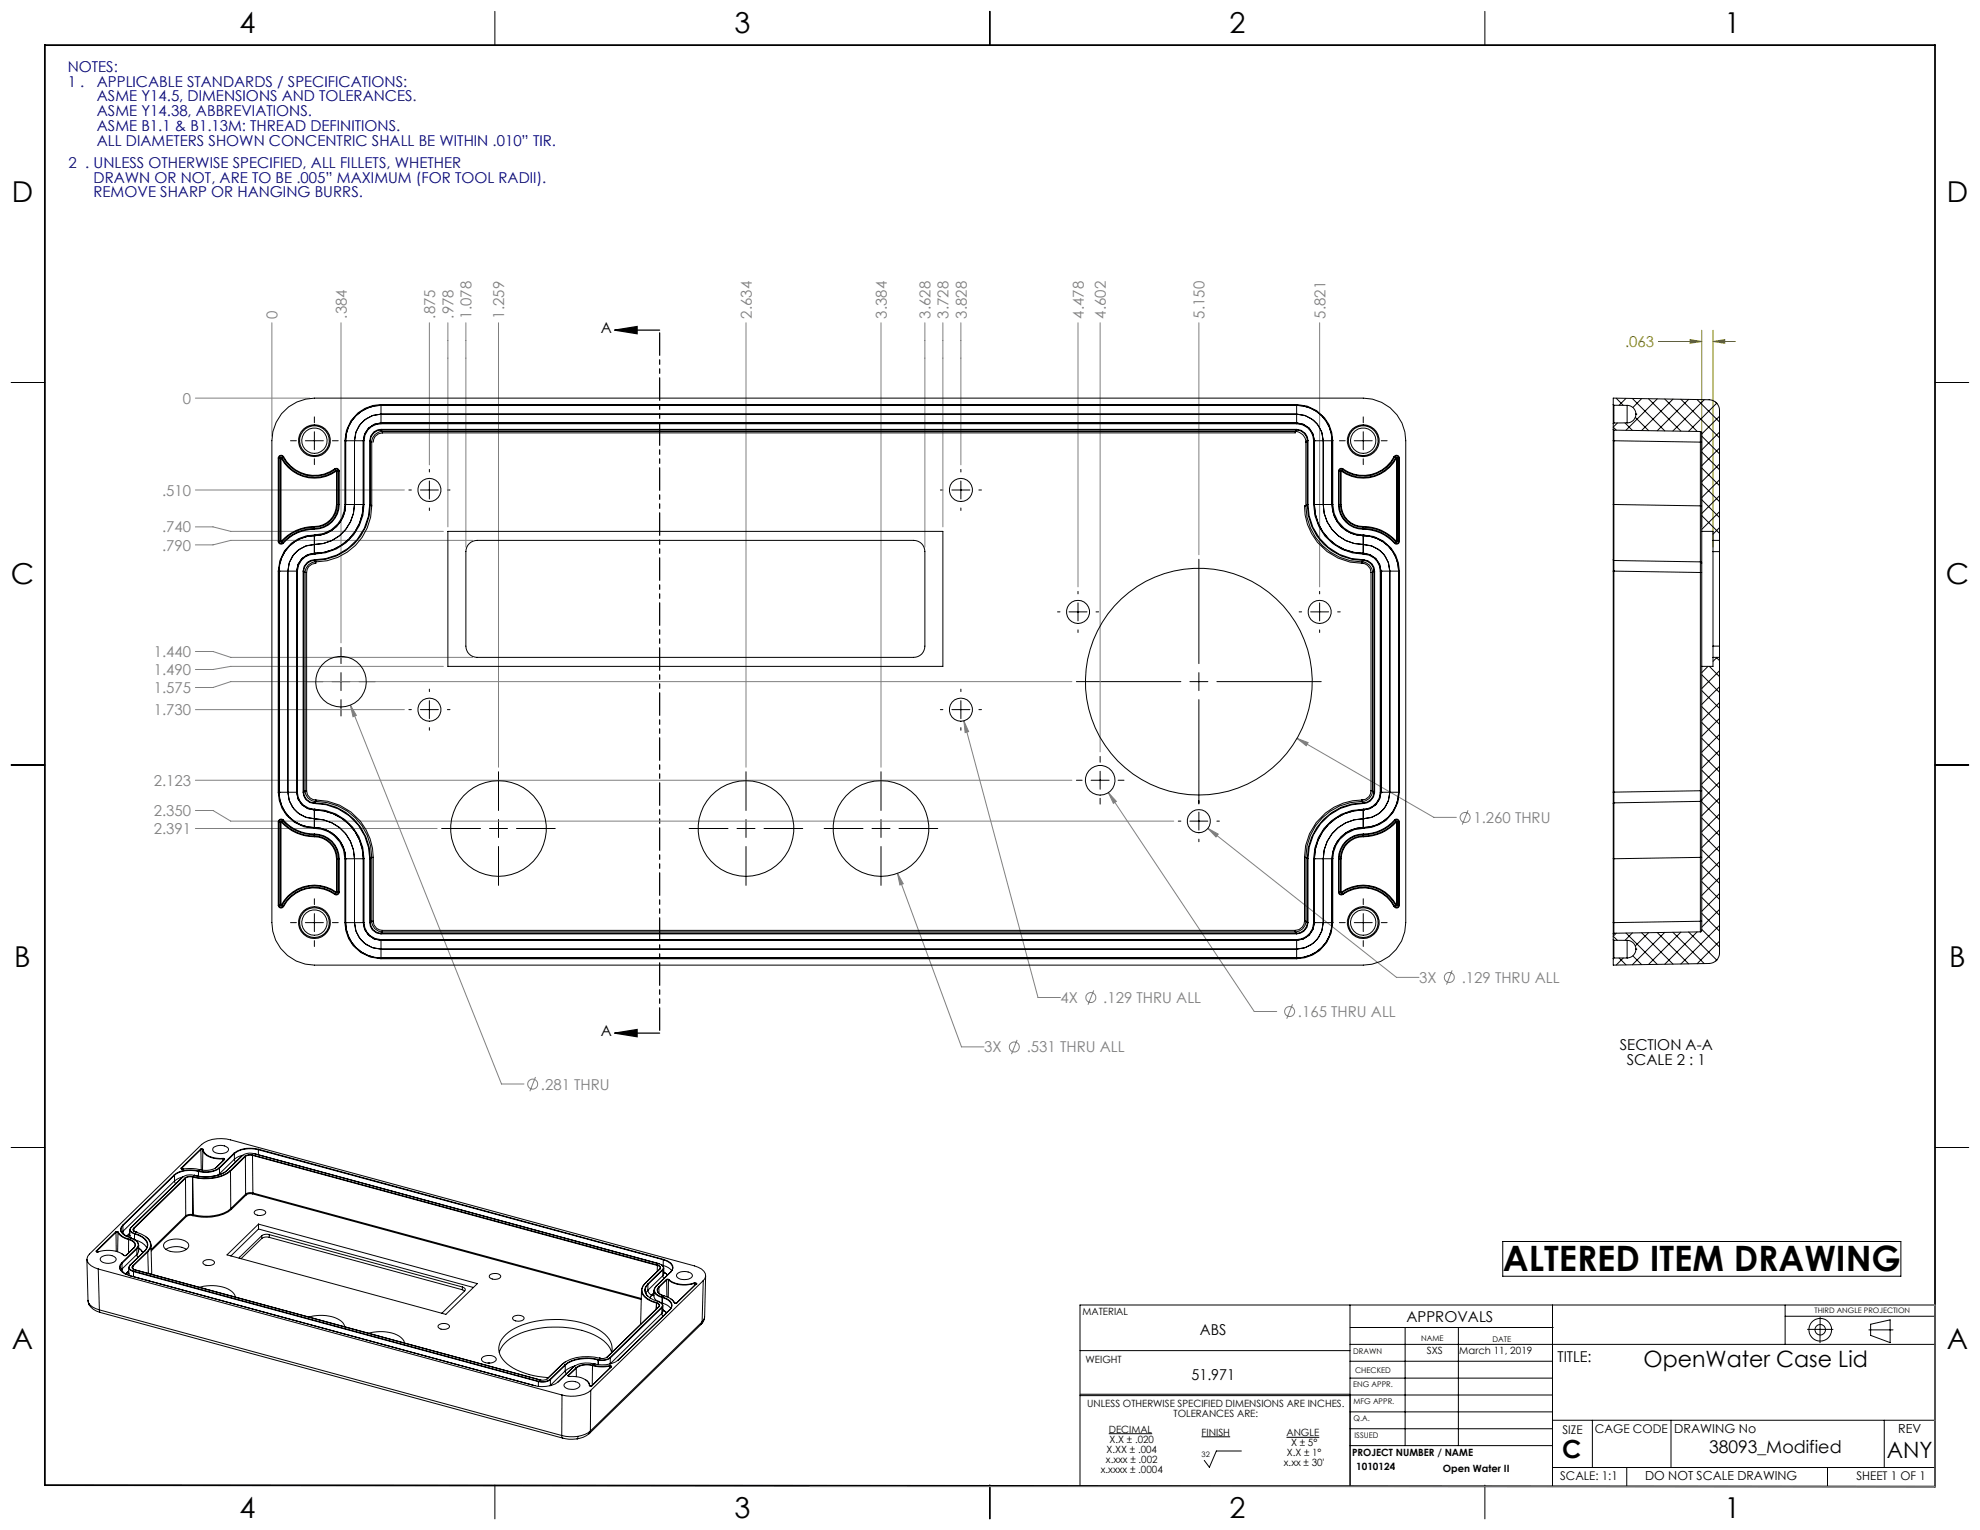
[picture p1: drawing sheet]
<svg xmlns="http://www.w3.org/2000/svg" width="559mm" height="432mm" viewBox="0 0 559 432" stroke-linecap="round" stroke-linejoin="round" font-family="sans-serif">
<defs><g id="words">
<text font-size="9.9" x="424.1" y="358.8">ALTERED ITEM DRAWING</text>
<g font-size="8.1">
<text x="67.6" y="9.3">4</text>
<text x="207.3" y="9.3">3</text>
<text x="347" y="9.3">2</text>
<text x="486.7" y="9.3">1</text>
<text x="3.3" y="57">D</text>
<text x="549.4" y="57">D</text>
<text x="3" y="164.9">C</text>
<text x="549.1" y="164.9">C</text>
<text x="4" y="272.9">B</text>
<text x="550.1" y="272.9">B</text>
<text x="3.3" y="380.8">A</text>
<text x="549.4" y="380.8">A</text>
<text x="67.6" y="428.4">4</text>
<text x="207.3" y="428.4">3</text>
<text x="347" y="428.4">2</text>
<text x="486.7" y="428.4">1</text>
</g>
<text font-size="7.1" x="440.8" y="411.5">C</text>
<g font-size="6.3">
<text x="463.9" y="385.7">OpenWater Case Lid</text>
<text x="532.5" y="411.6">ANY</text>
</g>
<text font-size="4.9" x="482.3" y="410.1">38093_Modified</text>
<g font-size="4.2" fill="#000080">
<text x="19.1" y="20.2">NOTES:</text>
<text x="19.1" y="24.4">1 .</text>
<text x="27.3" y="24.4">APPLICABLE STANDARDS / SPECIFICATIONS:</text>
<text x="27.3" y="28.6">ASME Y14.5, DIMENSIONS AND TOLERANCES.</text>
<text x="27.3" y="32.8">ASME Y14.38, ABBREVIATIONS.</text>
<text x="27.3" y="41.1">ALL DIAMETERS SHOWN CONCENTRIC SHALL BE WITHIN .010” TIR.</text>
<text x="27.3" y="36.9">ASME B1.1 &amp; B1.13M: THREAD DEFINITIONS.</text>
<text x="19.4" y="47.4">2 . UNLESS OTHERWISE SPECIFIED, ALL FILLETS, WHETHER</text>
<text x="26.4" y="51.5">DRAWN OR NOT, ARE TO BE .005” MAXIMUM (FOR TOOL RADII).</text>
<text x="26.4" y="55.7">REMOVE SHARP OR HANGING BURRS.</text>
</g>
<g font-size="4.2" fill="#808080">
<text x="78.4" y="89.9" transform="rotate(-90 78.4 89.9)">0</text>
<text x="97.9" y="89.9" transform="rotate(-90 97.9 89.9)">.384</text>
<text x="122.8" y="89.9" transform="rotate(-90 122.8 89.9)">.875</text>
<text x="128" y="89.9" transform="rotate(-90 128 89.9)">.978</text>
<text x="133.1" y="89.9" transform="rotate(-90 133.1 89.9)">1.078</text>
<text x="142.3" y="89.9" transform="rotate(-90 142.3 89.9)">1.259</text>
<text x="212.2" y="89.9" transform="rotate(-90 212.2 89.9)">2.634</text>
<text x="250.3" y="89.9" transform="rotate(-90 250.3 89.9)">3.384</text>
<text x="262.6" y="89.9" transform="rotate(-90 262.6 89.9)">3.628</text>
<text x="267.7" y="89.9" transform="rotate(-90 267.7 89.9)">3.728</text>
<text x="272.8" y="89.9" transform="rotate(-90 272.8 89.9)">3.828</text>
<text x="305.9" y="89.9" transform="rotate(-90 305.9 89.9)">4.478</text>
<text x="312.1" y="89.9" transform="rotate(-90 312.1 89.9)">4.602</text>
<text x="340" y="89.9" transform="rotate(-90 340 89.9)">5.150</text>
<text x="374.1" y="89.9" transform="rotate(-90 374.1 89.9)">5.821</text>
<text x="51.6" y="114">0</text>
<text x="45.8" y="139.9">.510</text>
<text x="45.8" y="150.3">.740</text>
<text x="45.8" y="155.4">.790</text>
<text x="43.4" y="185.4">1.440</text>
<text x="43.4" y="190.5">1.490</text>
<text x="43.4" y="195.6">1.575</text>
<text x="43.4" y="201.9">1.730</text>
<text x="43.4" y="221.8">2.123</text>
<text x="43.4" y="230.3">2.350</text>
<text x="415.8" y="232.2">1.260 THRU</text>
<text x="43.4" y="235.4">2.391</text>
<text x="400.5" y="277.4">3X</text>
<text x="412.5" y="277.4">.129 THRU ALL</text>
<text x="299.3" y="283.1">4X</text>
<text x="311.4" y="283.1">.129 THRU ALL</text>
<text x="366.3" y="287">.165 THRU ALL</text>
<text x="277.7" y="297">3X</text>
<text x="289.8" y="297">.531 THRU ALL</text>
<text x="152.7" y="307.5">.281 THRU</text>
</g>
<g font-size="4.2">
<text x="169.5" y="93.9">A</text>
<text x="169.5" y="292.3">A</text>
<text x="457.2" y="296.4">SECTION A-A</text>
<text x="459.1" y="300.5">SCALE 2 : 1</text>
<text x="338.7" y="376.9">ABS</text>
<text x="396.9" y="373.1">APPROVALS</text>
<text x="336.3" y="389.5">51.971</text>
<text x="439.6" y="384.4">TITLE:</text>
</g>
<text font-size="4.2" fill="#808000" x="458.7" y="98">.063</text>
<g font-size="3.5">
<text x="472.5" y="404.5">DRAWING No</text>
<text x="535.7" y="404.5">REV</text>
<text x="464.3" y="417.6">DO NOT SCALE DRAWING</text>
</g>
<g font-size="3.4">
<text x="440.9" y="404.7">SIZE</text>
<text x="450.1" y="404.5">CAGE CODE</text>
<text x="440.3" y="417.7">SCALE: 1:1</text>
<text x="523.9" y="417.6">SHEET 1 OF 1</text>
</g>
<g font-size="2.8">
<text x="305.5" y="371.2">MATERIAL</text>
<text x="402.7" y="382.2">SXS</text>
<text x="411.9" y="382.2">March 11, 2019</text>
<text x="306.4" y="384.5">WEIGHT</text>
<text x="306.8" y="397">UNLESS OTHERWISE SPECIFIED DIMENSIONS ARE INCHES.</text>
<text x="331.2" y="399.9">TOLERANCES ARE:</text>
<text x="312.9" y="404.3">DECIMAL</text>
<text x="313.2" y="407.1">X.X ± .020</text>
<text x="339.1" y="405.2">FINISH</text>
<text x="363.1" y="405.3">ANGLE</text>
<text x="312.1" y="412.8">x.xxx ± .002</text>
<text x="312.3" y="410">X.XX ± .004</text>
<text x="362.3" y="413.8">x.xx ± 30'</text>
<text x="363.2" y="411">X.X ± 1°</text>
<text x="364.4" y="408.2">X ± 5°</text>
<text x="381.6" y="410.8">PROJECT NUMBER / NAME</text>
<text x="310.7" y="415.6">x.xxxx ± .0004</text>
<text x="382.7" y="414.9">1010124</text>
<text x="407.2" y="415.4">Open Water II</text>
</g>
<g font-size="2.2">
<text x="381.9" y="382">DRAWN</text>
<text x="401.1" y="378.3">NAME</text>
<text x="421.3" y="378.7">DATE</text>
<text x="382.4" y="387.6">CHECKED</text>
<text x="381.9" y="391.5">ENG APPR.</text>
<text x="382" y="401">Q.A.</text>
<text x="382" y="396.3">MFG APPR.</text>
<text x="382.3" y="405.9">ISSUED</text>
</g>
<g font-size="2.1">
<text x="512.1" y="370.4">THIRD ANGLE PROJECTION</text>
<text x="339.1" y="411.1">32</text>
</g>
</g></defs>
<g fill="none" stroke="#000" stroke-width=".28">
<path d="M139.7 3.2v9.5M279.4 3.2v9.5M419.1 3.2v9.5M3.1 107.9h9.6M88.7 117.7v1.6M384.7 117.7v1.6M546.1 107.9h9.5M82 124.4h1.6M86.2 124.4h5.1M88.7 121.8v5.1M88.7 129.5v1.6M93.8 124.4h1.7"/>
<path d="M115.4 138.3h.7M118.6 138.3h5.1M121.2 132.5v.7M121.2 135.7v5.1M126.3 138.3h.7M265.4 138.3h.7M268.6 138.3h5.1M271.2 132.5v.7M271.2 135.7v5.1M276.3 138.3h.7M378 124.4h1.7M382.2 124.4h5.1"/>
<path d="M384.7 121.8v5.1M384.7 129.5v1.6M389.8 124.4h1.7M121.2 143.4v.7M271.2 143.4v.7M338.3 157.8v29.5M298.4 172.7h.8M301.7 172.7h5.1M304.2 166.9v.7M304.2 170.1v5.1M304.2 177.8v.7M309.3 172.7h.8"/>
<path d="M366.6 172.7h.7M369.9 172.7h5.1M372.4 166.9v.7M372.4 170.1v5.1M372.4 177.8v.7M377.5 172.7h.7M86.5 192.4h4.7M93.7 192.4h5.1M96.2 182.7v4.6M96.2 189.8v5.1M96.2 197.4v4.7M101.3 192.4h4.6"/>
<path d="M121.2 194.5v.7M121.2 197.7v5.1M271.2 194.5v.7M271.2 197.7v5.1M303.8 192.4h29.5M335.8 192.4h5.1M338.3 189.8v5.1M338.3 197.4v29.5M343.4 192.4h29.5M3.1 215.9h9.6M115.4 200.3h.7M118.6 200.3h5.1"/>
<path d="M121.2 205.4v.7M126.3 200.3h.7M140.7 217.8v10.9M210.5 217.8v10.9M248.6 217.8v10.9M265.4 200.3h.7M268.6 200.3h5.1M271.2 205.4v.7M276.3 200.3h.7M310.5 213.5v1.6M310.5 217.7v5M546.1 215.9h9.5"/>
<path d="M124.6 233.8h11M138.1 233.8h5.1M140.7 231.3v5.1M140.7 238.9v11M145.8 233.8h10.9M194.5 233.8h11M208 233.8h5.1M210.5 231.3v5.1M210.5 238.9v11M215.6 233.8h11M232.6 233.8h11M246.1 233.8h5.1"/>
<path d="M248.6 231.3v5.1M248.6 238.9v11M253.7 233.8h11M303.8 220.2h1.6M307.9 220.2h5.1M310.5 225.3v1.6M315.6 220.2h1.6M332.5 231.7h.8M335.8 231.7h5.1M338.3 229.2v5.1M338.3 236.8v.8M343.4 231.7h.7"/>
<path d="M88.7 253.6v1.7M88.7 257.8v5.1M384.7 253.6v1.7M384.7 257.8v5.1M82 260.4h1.6M86.2 260.4h5.1M88.7 265.5v1.6M93.8 260.4h1.7M378 260.4h1.7M382.2 260.4h5.1M384.7 265.5v1.6M389.8 260.4h1.7"/>
<path d="M3.1 323.8h9.6M546.1 323.8h9.5M424.1 350.4h112.4v9.8h-112.4zM381 368.3v51.3M381 379.4h165.1M381.1 374.6h57.3M396.6 374.6v33.4M411.6 374.6v33.4M438.1 368.3v51.3M503.8 368.3v11.1M503.8 371.5h42.1M510.1 375.2h7.2"/>
<path d="M513.7 371.8l-.1 7.2M527.4 375.3h6.8M527.9 373.7l5.5-1.2v6.4l-5.5-2zM546.1 368.3h-241.3v51.3M304.8 393.9h76.2M304.8 381.2h76.2M304.8 393.5h76.2v25.5M381 388.9h57.1M381 384.2h57.1M381 393.7h57.1M381 398.5h57.1M139.7 419.1v9.6"/>
<path d="M279.4 419.1v9.6M312.9 404.6h12.3M339.1 405.5h8.1M350.3 409.5h-7l-2 4.6-1.4-1.9M363.1 405.6h9.2M381 403.2h57.1M381 408h57.1M419.1 419.1v9.6M438.1 414.2h108M438.1 400.8h108M449.4 400.8v13.4M459.1 414.2v5.4"/>
<path d="M471.6 400.8v13.4M515.8 414.2v5.4M531.8 400.8v13.4"/>
<circle cx="513.7" cy="375.3" r="3.2"/>
<circle cx="513.7" cy="375.3" r="1.47"/>
</g>
<g fill="none" stroke="#808080" stroke-width=".28">
<path d="M76.7 91.1v32M96.2 91.1v90.3M121.2 91.1v40.1M126.4 91.1v57.6M131.5 91.1v63.3M140.7 91.1v125.4M210.5 91.1v125.4M248.6 91.1v125.4M261 91.1v63.3M266.1 91.1v57.6M271.2 91.1v40.1M304.2 91.1v74.5"/>
<path d="M310.5 91.1v121.1M338.3 91.1v65.5M372.4 91.1v74.5M55.1 112.4h32.4M55.1 138.3h59M55.1 148.7h5l5 1.3h60M133.4 152.5h-68.3l-5 1.3h-5M55.1 183.9h5l5 1.6h68.3M98.9 199l1.7 2.9-1 .4zM98.9 199l42.6 106.9h6.4M125.1 188.1h-60l-5 .8h-5M302.5 192.4h-237.4l-5 1.6h-5"/>
<path d="M55.1 200.3h59M272 203.4l1.4 3.1-1 .3zM272 203.4l20.9 78.1h6.4M366 208.4l3.2 1.2-.5 .9zM366 208.4l38.7 22.3h6.3M55.1 233.8h68.3M55.1 228.7h5l5 3h266.2M55.1 220.2h247.4M312.8 223.7l2.3 2.5-.9 .5zM312.8 223.7l41.2 61.8h6.3M340.9 233.8l2.9 1.6-.6 .8zM340.9 233.8l53.2 42h6.4"/>
<path d="M414.3 228.7l-1.6 4M253.3 246.5l1.6 2.9-.9 .4zM253.3 246.5l18.1 49h6.3M308.7 279.5l-1.6 4.1M409.8 273.9l-1.6 4M287.1 293.5l-1.6 4M364.8 283.5l-1.7 4M151.1 304l-1.6 4M542.8 368.3h3.3v51.3h-317.5"/>
<circle cx="413.5" cy="230.7" r="1.42"/>
<circle cx="409" cy="275.9" r="1.41"/>
<circle cx="286.3" cy="295.5" r="1.42"/>
<circle cx="307.9" cy="281.5" r="1.41"/>
<circle cx="364" cy="285.5" r="1.41"/>
<circle cx="150.3" cy="306" r="1.4"/>
</g>
<path d="M173.5 93.2l6.3-1.1v2.1zM173.5 93.2h12.7M173.5 291.6l6.3-1.1v2.1zM173.5 291.6h12.7" fill="none" stroke="#000" stroke-width=".35"/>
<path d="M468 96.4h12.3M477 95.8l3.3 .6-3.3 .5zM480.3 93.2v55.5M483.4 96.4l3.4-.6v1.1zM483.4 93.2v61.2M483.4 96.4h6.4" fill="none" stroke="#808000" stroke-width=".28"/>
<path d="M186.2 93.2v198.4" fill="none" stroke="#000" stroke-width=".35" stroke-dasharray="6.3 1.3 1.3 1.3 1.3 1.3" stroke-dashoffset="-.8"/>
<path d="M12.7 12.7h533.4v406.9l-533.4-.5z" fill="none" stroke="#000" stroke-width=".5"/>
<path d="M173.5 93.2l6.3-1.1v2.1zM173.5 291.6l6.3-1.1v2.1z" fill="#000"/>
<path d="M477 95.8l3.3 .6-3.3 .5zM483.4 96.4l3.4-.6v1.1z" fill="#808000"/>
<path d="M366 208.4l2.7 2.1 .5-.9zM340.9 233.8l2.3 2.4 .6-.8zM253.3 246.5l.7 3.3 .9-.4zM272 203.4l.4 3.4 1-.3zM98.9 199l.7 3.3 1-.4zM312.8 223.7l1.4 3 .9-.5z" fill="#808080"/>
<g fill="none" stroke="#000" stroke-width=".28">
<path d="M79.4 116.8a12.2 12.2 0 0 1 9.3-4.4h296a12 12 0 0 1 12 12v136a12 12 0 0 1-12 12h-296a12 12 0 0 1-12-12v-136l.3-2.6 .9-2.6zM107.5 119.6a4.8 4.8 0 0 0-4.8 4.8M107.5 119.4a4.9 4.9 0 0 0-4.9 5M107.5 119.4v.2M107.5 114.4a10 10 0 0 0-10 10M107.5 114.2a10.3 10.3 0 0 0-10.2 10.2M107.5 114.2v.2M107.5 119.3a5.1 5.1 0 0 0-5 5.1M107.5 116.9v2.4M107.5 114.4v2.5M107.5 116.9a7.5 7.5 0 0 0-7.5 7.5M107.5 119.6h258.4"/>
<path d="M107.5 119.4h258.4M107.5 114.4h258.4M107.5 114.2h258.4M107.5 114.4h.1M107.5 119.3v.1M107.5 119.3h258.4M107.5 116.9h258.4M365.9 119.6a4.8 4.8 0 0 1 4.8 4.8M365.9 119.4v.2M365.9 119.4a5 5 0 0 1 5 5M365.9 114.4a10 10 0 0 1 10 10M365.9 114.2v.2"/>
<path d="M365.9 114.2a10.2 10.2 0 0 1 10.2 10.2M365.9 119.3a5 5 0 0 1 5 5.1M365.9 116.9v2.4M365.9 114.4v2.5M365.9 116.9a7.6 7.6 0 0 1 7.6 7.5M365.9 116.9a7.5 7.5 0 0 1 7.6 7.5M365.9 114.4h.1M365.9 119.3v.1M455.3 114.2l.2 .2M455.3 114.2v-1.8l27.1 .4a3 3 0 0 1 2.9 3v36.7M455.3 114.2v5.3M455.5 119.4l-.2 .1v1.7"/>
<path d="M455.5 114.4v5M455.5 114.4h3.7M456.1 112.4l2 2M456.5 119.4l-1.2 1.1 .8 .9M458.6 119.3l2.1 2.2M458.9 112.4l-1.9 2M459.2 114.4a2.41 2.41 0 0 1 2.5 2.5M459.2 114.4v4.9M459.2 119.3l-3.7 .1M460.7 112.5l9.1 9.1M461.5 117.8l3.8 3.7M461.7 116.9h.1"/>
<path d="M461.7 116.9a2.41 2.41 0 0 1-2.5 2.4M463.3 112.5l-2.5 2.5M465.2 112.5l9.2 9.2M467.7 112.6l-8.8 8.8M469.8 112.6l9.2 9.1M472.2 112.6l-8.9 8.9M474.4 112.7l10.9 10.9M476.6 112.7l-8.9 8.9M479 112.8l6.3 6.3M481 112.8l-8.9 8.8M484.2 113.5l.4 .5M484.5 113.8l-7.9 7.9"/>
<path d="M485.3 117.5l-5 5M78.5 129.3h.2M78.5 129.3v23.5M78.7 129.3v23.5M78.7 129.3h.4M79.1 129.3h.2M79.1 129.3v23.5M79.3 129.3h.1M79.3 129.3v23.5M79.4 129.3a10.6 10.6 0 0 0 15.5 3.7M79.6 129.2l-.3-.2-.2 .3M79.6 129.2a10.3 10.3 0 0 0 15.2 3.6"/>
<path d="M79.6 129.2l-.2 .1M79.9 129a10 10 0 0 0 14.7 3.5M79.9 129a.59 .59 0 0 0-.7-.3 .59 .59 0 0 0-.5 .6M79.9 129l-.3 .2M80 128.9l-.1 .1M80 128.9a9.8 9.8 0 0 0 14.5 3.4M80 128.9a.81 .81 0 0 0-.8-.4 .81 .81 0 0 0-.7 .8M94.5 132.3l.1 .2M94.5 132.3a.8 .8 0 0 1 1.2 .7M94.6 132.5a.58 .58 0 0 1 .6-.1 .58 .58 0 0 1 .3 .6M94.6 132.5l.2 .3M94.8 132.8l.4 .2"/>
<path d="M94.8 132.8l.1 .2M94.9 133h.1M95 133h.2M95 133v9.4M95.2 133v9.4M95.2 133h.3M95.5 133h.2M95.5 133v9.4M95.7 133v9.4M97.3 124.4h.2M97.3 124.4v18M97.5 124.4h.1"/>
<path d="M97.5 124.4h2.5M97.5 124.4v18M100 124.4h2.5M100 124.4v18M102.5 124.4v18M102.5 124.4h.1M102.6 124.4h.1M102.7 124.4v18M104.4 124.4h.1M104.4 124.4v18M104.5 124.4v18M104.5 124.4l.4 .4"/>
<path d="M104.9 124.8v18M107.5 121.4a3 3 0 0 0-3 3M107.5 121.2a3.2 3.2 0 0 0-3.1 3.2M107.5 121.2v.2M107.5 121.4h258.4M107.5 121.2h258.4M107.5 121.4l.4 .4M107.9 121.8a3 3 0 0 0-3 3M107.9 121.8v.4M107.9 122.2a2.56 2.56 0 0 0-2.6 2.6M107.9 121.8h257.6M365.5 121.8a3 3 0 0 1 3 3"/>
<path d="M365.5 121.8v.4h-257.6M365.9 121.2a3.2 3.2 0 0 1 3.2 3.2M365.9 121.4a3 3 0 0 1 3 3M365.9 121.2v.2M365.9 121.4l-.4 .4M368.5 124.8v18M368.9 124.4h.2M368.9 124.4v18M368.9 124.4l-.4 .4M369.1 124.4v18M370.7 124.4h.2M370.7 124.4v18"/>
<path d="M370.9 124.4h.1M370.9 124.4h2.6M370.9 124.4v18M373.5 124.4h2.4M373.5 124.4v18M375.9 124.4h.2M375.9 124.4h.1M375.9 124.4v18M376.1 124.4v18M377.8 133h.1M377.8 133v9.4M377.9 133v9.4"/>
<path d="M377.9 133h.4M378.3 133h.2M378.3 133v9.4M378.5 133h.1M378.5 133v9.4M378.7 132.8l-.4 .2M378.7 132.8l-.1 .2M378.9 132.5a.58 .58 0 0 0-.6-.1 .58 .58 0 0 0-.4 .6M378.9 132.5l-.2 .3M379 132.3l-.1 .2M379 132.3a.77 .77 0 0 0-.8 0 .77 .77 0 0 0-.4 .7M393.4 128.9a9.8 9.8 0 0 1-14.4 3.4"/>
<path d="M393.4 128.9l.2 .1M393.4 128.9a.81 .81 0 0 1 .9-.4 .81 .81 0 0 1 .6 .8M393.6 129a10 10 0 0 1-14.7 3.5M393.6 129a.59 .59 0 0 1 .7-.3 .59 .59 0 0 1 .4 .6M393.6 129l.3 .2M393.9 129.2a10.4 10.4 0 0 1-15.2 3.6M393.9 129.2l.3-.2 .2 .3M393.9 129.2l.2 .1M394.1 129.3a10.6 10.6 0 0 1-15.5 3.7M394.1 129.3h.1M394.2 129.3h.2M394.2 129.3v23.5"/>
<path d="M394.4 129.3h.3M394.4 129.3v23.5M394.7 129.3h.2M394.7 129.3v23.5M394.9 129.3v23.5M455.3 121.2l.2 .2M455.3 124.4h.2M455.3 121.2v3.2M455.3 124.4h.1M455.3 124.4v18M455.5 121.4v3M455.5 121.4l24.4 .4"/>
<path d="M455.5 124.4l24.4 .4M455.5 124.4v18M479.9 121.8l.4 .2v140.7l-.4 .3M479.9 121.8v3M479.9 124.8h.4M479.9 124.8v18M480.3 136.6l5 5M480.3 132.1l5 5M480.3 127.6l5 5M480.3 123.1l5 5M485.3 122l-5 5M485.3 126.5l-5 4.9"/>
<path d="M485.3 131l-5 5M485.3 135.4l-5 5M485.3 139.9l-5 5M78.5 152.8h.2M78.5 152.8a.81 .81 0 0 0 .6 .7 .81 .81 0 0 0 .8-.2M78.7 152.8a.6 .6 0 0 0 .4 .6 .6 .6 0 0 0 .7-.2M78.7 152.8h.4M79.1 152.8l.2 .2 .2-.1M79.1 152.8h.2M79.3 152.8h.1M79.3 152.8l.2 .1M79.5 152.9l.3 .3"/>
<path d="M79.8 153.2l.1 .1M88.7 158.2a3 3 0 0 0-3 3M88.7 158a3.2 3.2 0 0 0-3.2 3.2M88.7 158v.2M88.7 156.2a5 5 0 0 0-5 5M88.7 156.2v.2M88.7 156.4a4.8 4.8 0 0 0-4.8 4.8M88.7 151.2a10 10 0 0 0-10 10M88.7 151a10.2 10.2 0 0 0-10.2 10.2M88.7 151v.2M88.7 156.2h.1M88.7 156.4h.1"/>
<path d="M88.7 151.2h.1M88.7 151h.1M88.7 149.2v.2M88.7 149.4a11.7 11.7 0 0 0-8.8 3.9M88.7 149.2a11.7 11.7 0 0 0-8.9 4M88.7 156.1a5.1 5.1 0 0 0-5 5.1M88.7 148.8a12.5 12.5 0 0 0-9.2 4.1M88.7 153.7v2.4M88.7 153.7h.1M88.7 151.2v2.5M88.7 153.7a7.5 7.5 0 0 0-7.5 7.5M88.7 148.6a12.7 12.7 0 0 0-9.4 4.2"/>
<path d="M88.7 148.6v.2M88.7 148.8v.4M88.7 158h.1M88.7 158.2l.4 .4M88.8 158v.2M88.8 158.2l.3 .4M89.1 158.6a3 3 0 0 0-3 3M89.1 158.6v.4M89.1 159a2.56 2.56 0 0 0-2.6 2.6M89.1 159h.1M95 142.4a6.2 6.2 0 0 1-6.3 6.2M95 142.4h.2"/>
<path d="M95.2 142.4a6.4 6.4 0 0 1-6.5 6.4M95.2 142.4h.3M95.5 142.4a6.8 6.8 0 0 1-6.8 6.8M95.5 142.4h.2M95.7 142.4a7 7 0 0 1-7 7M97.3 142.4a8.6 8.6 0 0 1-8.6 8.6M97.3 142.4h.2M97.5 142.4a8.8 8.8 0 0 1-8.8 8.8M97.5 142.4h.1M97.5 142.4h2.5M100 142.4h2.5M100 142.4a11.3 11.3 0 0 1-11.3 11.3"/>
<path d="M102.5 142.4h.1M102.6 142.4a13.9 13.9 0 0 1-13.9 13.8M102.6 142.4h.1M102.7 142.4a14 14 0 0 1-14 14M104.4 142.4a15.6 15.6 0 0 1-15.6 15.6M104.4 142.4h.1M104.5 142.4a15.8 15.8 0 0 1-15.7 15.8M104.5 142.4l.4 .4M104.9 142.8a15.8 15.8 0 0 1-15.8 15.8M126.4 150h139.7v38.1h-139.7zM132.4 153.4a3.3 3.3 0 0 1 2.3-.9h123.1a3.1 3.1 0 0 1 3.2 3.2v26.7a3.1 3.1 0 0 1-3.2 3.1h-123.1a3.2 3.2 0 0 1-3.2-3.1v-26.7a3.3 3.3 0 0 1 .9-2.3zM368.5 142.8a15.8 15.8 0 0 0 15.9 15.8"/>
<path d="M368.5 142.8h-.2a15.8 15.8 0 0 0 16.1 16.2M368.9 142.4a15.8 15.8 0 0 0 15.8 15.8M368.9 142.4h.2M368.9 142.4l-.4 .4M369.1 142.4a15.6 15.6 0 0 0 15.6 15.6M370.7 142.4a14 14 0 0 0 14 14M370.7 142.4h.2M370.9 142.4a13.8 13.8 0 0 0 13.8 13.7M370.9 142.4a13.8 13.8 0 0 0 13.8 13.8M370.9 142.4h.1M370.9 142.4h2.6M373.5 142.4h2.4"/>
<path d="M373.5 142.4a11.3 11.3 0 0 0 11.2 11.3M375.9 142.4a8.8 8.8 0 0 0 8.8 8.8M375.9 142.4h.2M375.9 142.4h.1M376.1 142.4a8.6 8.6 0 0 0 8.6 8.6M377.8 142.4a7 7 0 0 0 6.9 7M377.8 142.4h.1M377.9 142.4a6.9 6.9 0 0 0 6.8 6.8M377.9 142.4h.4M378.3 142.4a6.4 6.4 0 0 0 6.4 6.4M378.3 142.4h.2M378.5 142.4a6.2 6.2 0 0 0 6.2 6.2"/>
<path d="M384.4 158.6a3 3 0 0 1 2.9 3M384.4 158.6h.1M384.4 159h.1M384.4 158.6v.4M384.4 159a2.62 2.62 0 0 1 2.5 2.6M384.7 151v.2M384.7 158v.2M384.7 156.4a4.8 4.8 0 0 1 4.8 4.8M384.7 156.2v.2M384.7 156.2a5.1 5.1 0 0 1 5 5M384.7 158a3.2 3.2 0 0 1 3.2 3.2M384.7 158.2a3 3 0 0 1 3 3"/>
<path d="M384.7 151a10.2 10.2 0 0 1 10.2 10.2M384.7 151.2a10 10 0 0 1 10 10M384.7 151.2h.1M384.7 151h.1M384.7 158h.1M384.7 158.2h.1M384.7 156.4h.1M384.7 156.2h.1M384.7 149.2v.2M384.7 149.4a11.7 11.7 0 0 1 8.9 3.9M384.7 149.2a11.9 11.9 0 0 1 9 4M384.7 148.8a12.6 12.6 0 0 1 9.3 4.1"/>
<path d="M384.7 153.7v2.4M384.7 153.7h.1M384.7 151.2v2.5M384.7 153.7a7.5 7.5 0 0 1 7.5 7.5M384.7 153.7a7.5 7.5 0 0 1 7.6 7.5M384.7 148.6a12.5 12.5 0 0 1 9.4 4.2M384.7 148.6v.2M384.7 148.8v.4M384.7 158.2l-.3 .4M393.7 153.2l-.1 .1M394 152.9l-.3 .3M394.1 152.8l-.1 .1"/>
<path d="M394.1 152.8h.1M394.2 152.8h.2M394.4 152.8l-.2 .2-.2-.1M394.4 152.8h.3M394.7 152.8a.58 .58 0 0 1-.4 .5 .58 .58 0 0 1-.6-.1M394.7 152.8h.2M394.9 152.8a.79 .79 0 0 1-.5 .7 .79 .79 0 0 1-.8-.2M455.3 142.4h.2M455.3 158l.2 .2M455.3 142.4v15.6M455.3 158v3.2M455.5 142.4v15.8"/>
<path d="M455.5 158.2v3M455.5 158.2l24.4 .4M455.5 142.4l24.4 .4M479.9 142.8v15.8M479.9 142.8h.4M479.9 158.6l.4 .4M479.9 158.6v3M480.3 150h3.1v2.5M480.3 145.5l5 5M480.3 141l5 5M483.4 152.5v3.2M483.4 152.5h1.9"/>
<path d="M483.4 155.7v26.7M483.4 155.7h1.9M485.3 152.5v3.2M485.3 155.7v26.7M485.3 144.4l-5 5M485.3 148.9l-1.9 1.8M78.5 161.2h.2M78.5 161.2v62.4M78.7 161.2h.1M78.7 161.2h2.5M78.7 161.2v62.4M81.2 161.2h2.5"/>
<path d="M81.2 161.2v62.4M83.7 161.2h.1M83.7 161.2v62.4M83.7 161.2h.2M83.9 161.2v62.4M85.5 161.2h.2M85.5 161.2v62.4M85.7 161.2v62.4M85.7 161.2l.4 .4M86.1 161.6h.4M86.1 161.6v61.6M86.5 161.6v61.6"/>
<path d="M386.9 161.6h.4M386.9 161.6v61.6M387.3 161.6v61.6M387.7 161.2h.2M387.7 161.2v62.4M387.7 161.2l-.4 .4M387.9 161.2v62.4M389.5 161.2h.2M389.5 161.2v62.4M389.7 161.2h.1M389.7 161.2h2.5M389.7 161.2v62.4"/>
<path d="M392.2 161.2v62.4M392.3 161.2h2.4M394.7 161.2h.2M394.7 161.2h.1M394.7 161.2v62.4M394.9 161.2v62.4M455.3 161.2h.2M455.3 161.2h.1M455.3 161.2v62.4M455.5 161.2v62.4M455.5 161.2l24.4 .4M479.9 161.6h.4"/>
<path d="M479.9 161.6v61.6M480.3 199.4l5 5M480.3 194.9l5 5M480.3 190.4l5 5M482 188.1l-1.7 1.7M482.4 188.1l2.9 2.9M483.4 182.4v3.1M483.4 185.5h1.9M483.4 185.5v2.6h-3.1M483.4 182.4h1.9M484.4 185.5l.9 .9M484.6 185.5l-1.2 1.2"/>
<path d="M485.3 185.5v83.4a2.95 2.95 0 0 1-2.9 3l-27.1 .5v-1.8M485.3 182.4v3.1M485.3 189.3l-5 5M485.3 193.8l-5 5M485.3 198.3l-5 5M480.3 217.4l5 5M480.3 212.9l5 5M480.3 208.4l5 5M480.3 203.9l5 5M485.3 202.8l-5 5M485.3 207.3l-5 5M485.3 211.8l-5 5"/>
<path d="M485.3 216.3l-5 5M78.5 223.6a10.2 10.2 0 0 0 10.2 10.2M78.5 223.6h.2M78.5 232h.2M78.5 232v23.5M78.7 223.6a10 10 0 0 0 10 10M78.7 223.6h.1M78.7 223.6h2.5M78.7 232v23.5M78.7 232h.4M79.1 232h.2M79.1 232v23.5"/>
<path d="M79.3 232h.1M79.3 232v23.5M79.3 232a12.7 12.7 0 0 0 9.4 4.1M79.5 231.8a12.1 12.1 0 0 0 9.2 4.1M79.5 231.8l-.2-.1-.2 .3M79.5 231.8l-.2 .2M79.8 231.6a.62 .62 0 0 0-.7-.2 .62 .62 0 0 0-.4 .6M79.8 231.6a11.9 11.9 0 0 0 8.9 4M79.8 231.6l-.3 .2M79.9 231.4a.81 .81 0 0 0-.8-.2 .81 .81 0 0 0-.6 .8M79.9 231.4l-.1 .2M79.9 231.4a11.7 11.7 0 0 0 8.8 4"/>
<path d="M81.2 223.6h2.5M81.2 223.6a7.5 7.5 0 0 0 7.5 7.5M83.7 223.6a5.1 5.1 0 0 0 5 5M83.7 223.6h.1M83.7 223.6a4.9 4.9 0 0 0 5 5M83.7 223.6h.2M83.9 223.6a4.8 4.8 0 0 0 4.8 4.8M85.5 223.6a3.2 3.2 0 0 0 3.2 3.2M85.5 223.6h.2M85.7 223.6a3 3 0 0 0 3 3M86.1 223.2a2.95 2.95 0 0 0 3 3M86.1 223.2h.4"/>
<path d="M86.1 223.2l-.4 .4M86.5 223.2a2.62 2.62 0 0 0 2.6 2.6M88.7 228.6a13.7 13.7 0 0 1 13.8 13.8M88.7 228.6a13.9 13.9 0 0 1 13.9 13.8M88.7 233.8a8.6 8.6 0 0 1 8.6 8.6M88.7 233.6v.2M88.7 233.6a8.8 8.8 0 0 1 8.8 8.8M88.7 228.4v.2M88.7 228.4a13.9 13.9 0 0 1 14 14M88.7 226.6v.2M88.7 228.6h.1M88.7 228.4h.1"/>
<path d="M88.7 233.6h.1M88.7 233.8h.1M88.7 235.4a7 7 0 0 1 7 7M88.7 235.6a6.7 6.7 0 0 1 6.8 6.8M88.7 235.4v.2M88.7 235.9a6.5 6.5 0 0 1 6.5 6.5M88.7 231.1h.1M88.7 228.6v2.5M88.7 231.1v2.4M88.7 231.1a11.3 11.3 0 0 1 11.3 11.3M88.7 235.9v.2M88.7 236.1a6.3 6.3 0 0 1 6.3 6.3"/>
<path d="M88.7 235.6v.3M88.7 226.6h.1M88.7 226.8h.1M88.8 226.6a15.8 15.8 0 0 1 15.7 15.8M88.8 226.8a15.6 15.6 0 0 1 15.6 15.6M88.8 226.6v.2M89.1 225.8v.4M89.1 226.2h.1M89.1 225.8h.1M89.1 226.2a15.8 15.8 0 0 1 15.8 15.8M89.1 225.8a16.2 16.2 0 0 1 16.2 16.2M89.1 226.2l-.4 .4"/>
<path d="M384.4 226.2a15.8 15.8 0 0 0-15.9 15.8M384.4 225.8h.1M384.4 225.8v.4M384.4 225.8a16.2 16.2 0 0 0-16.2 16.2M384.4 226.2l.3 .4M384.7 226.6a15.8 15.8 0 0 0-15.8 15.8M384.7 226.8a15.6 15.6 0 0 0-15.6 15.6M384.7 226.6v.2M384.7 228.4v.2M384.7 233.6v.2M384.7 233.8a8.6 8.6 0 0 0-8.6 8.6M384.7 233.6a8.9 8.9 0 0 0-8.8 8.8"/>
<path d="M384.7 228.6a13.8 13.8 0 0 0-13.8 13.8M384.7 228.4a14 14 0 0 0-14 14M384.7 228.4h.1M384.7 228.6h.1M384.7 226.8h.1M384.7 233.8h.1M384.7 233.6h.1M384.7 235.6a6.8 6.8 0 0 0-6.8 6.8M384.7 235.4a7 7 0 0 0-6.9 7M384.7 235.4v.2M384.7 233.5a8.9 8.9 0 0 0-8.8 8.9M384.7 235.9a6.4 6.4 0 0 0-6.4 6.5"/>
<path d="M384.7 228.6v2.5M384.7 231.1h.1M384.7 231.1v2.4M384.7 231.1a11.3 11.3 0 0 0-11.2 11.3M384.7 235.9v.2M384.7 236.1a6.3 6.3 0 0 0-6.2 6.3M384.7 235.6v.3M386.9 223.2a2.56 2.56 0 0 1-2.5 2.6M386.9 223.2h.4M387.3 223.2a2.95 2.95 0 0 1-2.9 3M387.3 223.2l.4 .4M387.7 223.6a3 3 0 0 1-3 3"/>
<path d="M387.7 223.6h.2M387.9 223.6a3.2 3.2 0 0 1-3.2 3.2M389.5 223.6a4.8 4.8 0 0 1-4.8 4.8M389.5 223.6h.2M389.7 223.6a5 5 0 0 1-5 5M389.7 223.6h.1M389.7 223.6h2.5M392.2 223.6a7.5 7.5 0 0 1-7.5 7.5M392.3 223.6h2.4M392.3 223.6a7.5 7.5 0 0 1-7.6 7.5M393.6 231.4l.1 .2M393.6 231.4a.79 .79 0 0 1 .8-.2 .79 .79 0 0 1 .5 .8"/>
<path d="M393.6 231.4a11.7 11.7 0 0 1-8.9 4M393.7 231.6a.6 .6 0 0 1 .6-.2 .6 .6 0 0 1 .4 .6M393.7 231.6a12.1 12.1 0 0 1-9 4M393.7 231.6l.3 .2M394 231.8a12.3 12.3 0 0 1-9.3 4.1M394 231.8l.2-.1 .2 .3M394 231.8l.1 .2M394.1 232h.1M394.1 232a12.5 12.5 0 0 1-9.4 4.1M394.2 232h.2M394.2 232v23.5M394.4 232h.3"/>
<path d="M394.4 232v23.5M394.7 223.6a10 10 0 0 1-10 10M394.7 223.6h.2M394.7 232h.2M394.7 223.6h.1M394.7 232v23.5M394.9 223.6a10.2 10.2 0 0 1-10.2 10.2M394.9 232v23.5M455.3 226.8v15.6M455.3 223.6h.2M455.3 223.6v3.2M455.5 226.6v15.8"/>
<path d="M455.5 226.6l-.2 .2M455.5 223.6v3M479.9 226.2v15.8M479.9 223.2v3M479.9 223.2h.4M479.9 226.2l-24.4 .4M479.9 223.2l-24.4 .4M480.3 225.8l-.4 .4M480.3 239.8l5 5M480.3 235.3l5 5M480.3 230.9l5 4.9M480.3 226.3l5 5.1"/>
<path d="M480.3 221.9l5 5M485.3 220.7l-5 5M485.3 225.2l-5 5M485.3 229.7l-5 5M485.3 234.2l-5 5M485.3 238.7l-5 5M78.5 255.5a.8 .8 0 0 0 .6 .8 .8 .8 0 0 0 .9-.5M78.5 255.5h.2M78.7 255.5a.61 .61 0 0 0 .5 .5 .61 .61 0 0 0 .7-.2M78.7 255.5h.4M79.1 255.5l.2 .2 .3-.1M79.1 255.5h.2"/>
<path d="M79.3 255.5h.1M79.4 255.5l.2 .1M79.6 255.6l.3 .2M79.9 255.8h.1M94.5 252.4a9.8 9.8 0 0 0-14.5 3.4M94.6 252.3a10 10 0 0 0-14.7 3.5M94.6 252.3l-.1 .1M94.8 252a10.3 10.3 0 0 0-15.2 3.6M94.8 252l-.2 .3M94.9 251.8a10.6 10.6 0 0 0-15.5 3.7M94.9 251.8l-.1 .2M95 251.8h.2"/>
<path d="M95 251.8h-.1M95 242.4h.2M95 242.4v9.4M95.2 251.8l-.4 .2M95.2 242.4h.3M95.2 242.4v9.4M95.2 251.8h.3M95.5 251.8h.2M95.5 242.4h.2M95.5 251.8a.61 .61 0 0 1-.9 .5M95.5 242.4v9.4M95.7 251.8a.8 .8 0 0 1-1.2 .6"/>
<path d="M95.7 242.4v9.4M97.3 242.4h.2M97.3 242.4v18M97.5 242.4h.1M97.5 242.4h2.5M97.5 242.4v18M100 242.4h2.5M100 242.4v18M102.5 242.4h.1M102.5 242.4v18M102.6 242.4h.1M102.7 242.4v18"/>
<path d="M104.4 242.4h.1M104.4 242.4v18M104.5 242.4v18M104.9 260a3 3 0 0 0 3 3M104.9 260h.4M104.9 242h.4M104.9 242l-.4 .4M104.9 260l-.4 .4M104.9 242v18M105.3 260a2.55 2.55 0 0 0 2.6 2.6M105.3 242v18M368.2 242h.3"/>
<path d="M368.2 260h.3M368.2 260a2.62 2.62 0 0 1-2.7 2.6M368.2 242v18M368.5 260a3 3 0 0 1-3 3M368.5 242l.4 .4M368.5 260l.4 .4M368.5 242v18M368.9 242.4h.2M368.9 242.4v18M369.1 242.4v18M370.7 242.4h.2M370.7 242.4v18"/>
<path d="M370.9 242.4h.1M370.9 242.4h2.6M370.9 242.4v18M373.5 242.4h2.4M373.5 242.4v18M375.9 242.4h.2M375.9 242.4h.1M375.9 242.4v18M376.1 242.4v18M377.8 242.4h.1M377.8 251.8a.77 .77 0 0 0 .4 .7 .77 .77 0 0 0 .8-.1M377.8 251.8h.1"/>
<path d="M377.8 242.4v9.4M377.9 251.8a.61 .61 0 0 0 1 .5M377.9 242.4h.4M377.9 242.4v9.4M377.9 251.8h.4M378.3 251.8l.1 .2h.3M378.3 251.8h.2M378.3 242.4h.2M378.3 242.4v9.4M378.5 251.8h.1M378.5 242.4v9.4M378.6 251.8a10.6 10.6 0 0 1 15.5 3.7"/>
<path d="M378.6 251.8l.1 .2M378.7 252a10.4 10.4 0 0 1 15.2 3.6M378.7 252l.2 .3M378.9 252.3l.1 .1M378.9 252.3a10 10 0 0 1 14.7 3.5M379 252.4a9.8 9.8 0 0 1 14.4 3.4M393.6 255.8h-.2M393.9 255.6l-.3 .2M394.1 255.5l-.2 .1M394.1 255.5h.1M394.2 255.5h.2M394.4 255.5l-.2 .2-.3-.1"/>
<path d="M394.4 255.5h.3M394.7 255.5a.61 .61 0 0 1-.4 .5 .61 .61 0 0 1-.7-.2M394.7 255.5h.2M394.9 255.5a.8 .8 0 0 1-.6 .8 .8 .8 0 0 1-.9-.5M455.3 242.4h.2M455.3 242.4v18M455.5 242.4v18M479.9 260v3M479.9 260h.4M479.9 242h.4M479.9 260l-24.4 .4M479.9 242v18"/>
<path d="M479.9 242l-24.4 .4M480.3 257.8l5 5M480.3 253.3l5 5M480.3 248.8l5 5M480.3 244.3l5 5M485.3 243.2l-5 5M485.3 247.7l-5 5M485.3 252.2l-5 5M485.3 256.7l-5 5M97.3 260.4a10.2 10.2 0 0 0 10.2 10.2M97.3 260.4h.2M97.5 260.4a10 10 0 0 0 10 10"/>
<path d="M97.5 260.4h.1M97.5 260.4h2.5M100 260.4h2.5M100 260.4a7.5 7.5 0 0 0 7.5 7.5M102.5 260.4h.1M102.6 260.4a4.9 4.9 0 0 0 4.9 5M102.6 260.4h.1M102.7 260.4a4.8 4.8 0 0 0 4.8 4.8M104.4 260.4a3.2 3.2 0 0 0 3.1 3.2M104.4 260.4h.1M104.5 260.4a3 3 0 0 0 3 3M107.5 265.2v.2"/>
<path d="M107.5 270.4v.2M107.5 263.4v.2M107.5 270.4h.1M107.5 265.4v2.5M107.5 267.9v2.5M107.5 265.4h258.4M107.5 265.2h258.4M107.5 263.6h258.4M107.5 263.4h258.4M107.5 270.6h258.4M107.5 270.4h258.4M107.5 265.4h.1"/>
<path d="M107.5 267.9h258.4M107.9 262.6v.4M107.9 263l-.4 .4M107.9 263h257.6M107.9 262.6h257.6M365.5 262.6v.4M365.5 263l.4 .4M365.9 265.2v.2M365.9 270.4v.2M365.9 263.4v.2M365.9 270.4h.1M365.9 265.4v2.5"/>
<path d="M365.9 267.9v2.5M365.9 265.4h.1M368.9 260.4a3 3 0 0 1-3 3M368.9 260.4h.2M369.1 260.4a3.2 3.2 0 0 1-3.2 3.2M370.7 260.4a4.8 4.8 0 0 1-4.8 4.8M370.7 260.4h.2M370.9 260.4a5 5 0 0 1-5 5M370.9 260.4h.1M370.9 260.4h2.6M373.5 260.4h2.4M373.5 260.4a7.5 7.5 0 0 1-7.6 7.5"/>
<path d="M375.9 260.4a10 10 0 0 1-10 10M375.9 260.4h.2M375.9 260.4h.1M376.1 260.4a10.2 10.2 0 0 1-10.2 10.2M455.3 265.2l.2 .2M455.3 260.4h.2M455.3 260.4v3.2M455.3 265.3v5.3M455.3 260.4h.1M455.3 263.6v1.6M455.5 270.4l-.2 .2M455.5 263.4l-.2 .2"/>
<path d="M455.5 260.4v3M455.5 265.4v5M455.5 270.4h3.7M455.5 265.4h3.7M456.1 263.3l-.8 .9 1.2 1.2M457 270.4l1.9 1.9M458.1 270.4l-2 1.9M458.9 263.3l8.8 8.9M459.2 265.4a2.47 2.47 0 0 1 2.5 2.5M459.2 265.4v5M460.7 263.3l-2.1 2.1M460.8 269.8l2.5 2.4"/>
<path d="M461.7 267.9h.1M461.7 267.9a2.47 2.47 0 0 1-2.5 2.5M463.3 263.2l8.9 8.9M465.3 263.2l-3.8 3.8M467.7 263.2l8.9 8.8M469.8 263.1l-9.1 9.2M472.1 263.1l8.9 8.9M474.4 263.1l-9.2 9.1M476.6 263l7.9 8M479 263l-9.2 9.1M479.9 263l-24.4 .4M480.3 262.3l5 5"/>
<path d="M484.6 270.8l-.4 .5M485.3 261.2l-10.9 10.9M485.3 265.6l-6.3 6.4M49.2 331.6v.1M49.2 331.6l-14.6 14.2M49.2 333.3l.4 .8M49.2 331.7l-14.5 14.2M49.2 333.3l-14.5 14.2M49.2 331.7v1.6M51.1 329.7l.2 .3h.3M51.1 329.7l.1 .1M51.2 329.8l.4 .2"/>
<path d="M51.2 329.8h.1M51.2 329.8v.1M51.5 332.2h.1M51.5 332.2l-14.6 14.3M51.6 330h.1M51.7 332.1l-1.2 .4-1.3 .8M52.2 332.4l.2 .1M52.2 332.4l-14.5 14.2M52.4 332.5l-14.6 14.2M52.4 332.5v10.6M54.4 332.2l-1.2-.1-.8 .4M54.4 332.2l.1 10.6"/>
<path d="M54.4 332.1h.1M54.4 332.1a2.64 2.64 0 0 0-2.2 .3M54.4 332.1v.1M54.8 331.7a4 4 0 0 0-3.3 .5M54.8 331.7h.1M56 330.6a7.7 7.7 0 0 0-6.8 1.1M56 330.6h.1M56 330.6v1.4M56.1 330.5h.1M56.1 330.5a8.1 8.1 0 0 0-6.9 1.1M56.1 330.5l-.1 .1M56.6 324.3l.4-.1 .4 .2"/>
<path d="M56.6 324.3l.1 .1M56.6 324.3l-5.5 5.4M56.7 324.4l.6 .1M56.7 324.4l-5.5 5.4M56.7 324.4l.1 5.8M57.3 324.5a3.8 3.8 0 0 0 3.9 2.5l1.8 .1M57.3 324.5l-.1 5.8M57.4 324.4a3.2 3.2 0 0 0 3.1 2.4l2.4 .1M57.4 324.4l-.1 .1M60.4 323.7a3.1 3.1 0 0 1 4.1 .6 2.09 2.09 0 0 1-2.8 1.2l-.5-.1a.98 .98 0 0 1-1-.5 .98 .98 0 0 1 .2-1.2zM61.1 329.4l-.3 .2M61.1 329.4h.1"/>
<path d="M61.2 329.4a6.6 6.6 0 0 1-5.9 .5l-3.7 .1M61.2 329.4h-.1M61.9 329.6a6.8 6.8 0 0 1-5.8 .9M61.9 329.6v.1M61.9 329.7a7 7 0 0 1-5.9 .9M61.9 331.3l-.4 .3M61.9 331.3l.1 .2M61.9 329.7v1.6M62.9 326.9l.4 .1 .1 .2M62.9 326.9l.1 .2M63 327.1l.3 .1M63 327.1v.5"/>
<path d="M63.3 327.2h.1M63.3 327.2l-2.2 2.2M63.4 327.2l-2.2 2.2M64.2 330.2a10.7 10.7 0 0 1-9.4 1.5M64.2 330.2a10.1 10.1 0 0 1-9.3 1.6M64.9 330.4a12 12 0 0 1-10.5 1.7M64.9 330.4l.2 .1M65.1 330.5a12.5 12.5 0 0 1-10.7 1.7M65.1 330.5v10.6M66.1 325.4v.2M66.1 325.4l-4.2 4.2M66.1 327.2l.4 .8"/>
<path d="M66.1 327.2l-4.2 4.1M66.1 325.6l-4.2 4.1M66.1 325.6v1.6M68.4 326.1h.1M68.4 326.1l-4.2 4.1M68.6 326l-1.2 .4-1.3 .8M69.1 326.3l.2 .1M69.1 326.3l-4.2 4.1M69.3 326.4l-4.2 4.1M69.3 326.4v10.6M69.3 337l.2 .2M69.3 337l-4.2 4.1"/>
<path d="M69.5 337.2l-4.2 4.1M71.3 336.9a1.95 1.95 0 0 0-1.8 .3M71.3 326.1l-1.2-.1-.8 .4M71.3 326.1l.1 10.6M71.3 326.1l114.2 31.1M71.3 336.9l109.7 29.8M71.3 326a2.5 2.5 0 0 0-2.2 .3M71.3 326v.1M71.3 326l114.3 31M71.4 336.7l-.1 .2M71.4 336.7l-1.2-.1-.9 .4M71.4 336.7l109.6 29.8"/>
<path d="M71.7 325.6a3.8 3.8 0 0 0-3.3 .5M71.7 325.6l114.2 31.1M71.7 325.6h.1M71.7 325.6l114.3 31M72.9 324.5a7.9 7.9 0 0 0-6.8 1.1M72.9 324.5l114.3 31M72.9 324.5v1.4M73 324.3a8.1 8.1 0 0 0-6.9 1.1M73 324.3l-.1 .2M73 324.3l114.2 31.1M24.5 355.4l.4 11.8M27.2 353.1a.32 .32 0 0 0 .2 .3 .32 .32 0 0 0 .3-.1"/>
<path d="M27.2 353.1v.1M27.2 353.2l.5 .1M27.2 353.2h.1M27.7 353.3a7.9 7.9 0 0 1 7.2 1M27.7 358.1a4.4 4.4 0 0 1-3.1-2.2v-.7l.6-1.3 31.7-30.9a9.1 9.1 0 0 1 8.2-1.3l130.9 35.6a3.6 3.6 0 0 1 3.1 2.9l-.6 1.2M27.7 358.1l130.9 35.6M27.7 358.1l.3 11.6M28.7 354.7a3.1 3.1 0 0 1 4.1 .5 2.14 2.14 0 0 1-2.8 1.3l-1-.2a.84 .84 0 0 1-.7-.7 .84 .84 0 0 1 .4-.9zM32.6 347.7h.8M32.6 347.7l.1 .1M32.6 347.7l-5.4 5.4M32.7 347.8h.6"/>
<path d="M32.7 347.8l-5.5 5.4M32.7 347.8l.1 5.4M33.3 347.8a4.5 4.5 0 0 0 3 2M33.3 347.8l-.1 5.5M33.4 347.7a4.5 4.5 0 0 0 3 2M33.4 347.7l-.1 .1M34.3 356.4a1.85 1.85 0 0 0 .9 3.1l1.2 .5M34.3 356.4l.1 .2M34.4 356.6a1.51 1.51 0 0 0-.4 1.9M34.4 358.1a1.44 1.44 0 0 0 1.1 1.4M34.4 353.9l.6 .4M34.4 356.6v1.5"/>
<path d="M34.4 358.1l-.3 .5M34.6 345.8a1.54 1.54 0 0 0 0 2.5l2.1 1M34.6 345.8l.1 .1M34.7 345.9l-.6 1 .2 .9M34.7 345.9v1.6M34.7 347.5a1.53 1.53 0 0 0 1.1 1.4M34.7 347.5l-.3 .4M34.9 354.3h.7M35.5 359.5l.8-.8-.8 .9zM35.6 354.3h.1M36.3 349.8l1.1 .5a1.17 1.17 0 0 1 .3 1.9M36.3 349.8v3.8"/>
<path d="M36.3 359.3l.1 .4 .4 .3M36.3 357.7v1.6M36.3 359.3h.1M36.4 349.7l.5 .2a1.37 1.37 0 0 1 .9 2.2M36.4 349.7l-.1 .1M36.4 359.3l-.9 .2M36.4 360l114.3 31M36.4 360h.1M36.6 347.1v1.6M36.6 348.7h.1M36.6 348.1l-.9 .9 .1-.1M36.7 348.7v.4l.5 .4"/>
<path d="M36.7 348.7l-.9 .2M36.7 349.3h.1M36.7 349.3a2.98 2.98 0 0 1 2.3 1.8l-.1 .6-.4 .6M36.8 349.4a2.55 2.55 0 0 1 2.3 2M36.9 346.5l-.1 .3a1.22 1.22 0 0 0 1.2 1.3M36.9 346.5l-.3 .5 .1 .5 1.3 .7M37.4 357.3l-.1 .5 .8 .6M37.4 357.3l.1 .1M37.5 357.4l-.1 .6 .2 .2M37.5 357.4v.7M37.7 358.9l114.2 31M37.7 358.9v1.4"/>
<path d="M37.7 346.6l-.2 .6 .9 .5M37.7 358.7l-1.1-.6-.2-.3 .3-.7-.3 .5v.5l1.3 .8M37.7 358.7v.2M37.7 346.6l.1 .1M37.7 358.7l114.3 31.1M37.8 346.7l-.2 .3 .3 .6M37.8 346.7v.8M37.8 352.1l-2.2 2.2M38 348.2h.1M38 348.2v1.6a5.1 5.1 0 0 1 3.4 2.4M38 348.2a4.9 4.9 0 0 1 3.6 2.8v.4M38 348.1a5.3 5.3 0 0 1 3.6 2.5l.1 .8-.2 .8-.6 .8"/>
<path d="M38 348.1h.1M38 348.1v.1M38.1 358.4h.1M38.1 358.4l114.3 31M38.4 347.7h.1M38.4 347.7a5.5 5.5 0 0 1 4 2.9l.1 .9-.3 .9-.6 .8M38.4 347.7v.1M38.5 352.3l.1 .1M38.5 352.3l-4.2 4.1M38.6 354l.3 .9M38.6 352.4l-4.2 4.2M38.6 354l-4.2 4.1"/>
<path d="M38.6 352.4v1.6M39.1 351.4l-.5 1M39.1 351.4v1.8l-.5 .8M40.3 353.5l-.4-.6-.8-.7 .8 .6 .4 .8M40.9 353l-4.2 4.1M41.1 349a2.54 2.54 0 0 1 .6 4.3M41.6 351.5l-.3 .9-.4 .6M41.6 353.2l.1 .1M41.6 353.2l-4.2 4.1M41.7 353.3l-4.2 4.1M41.7 353.3l.2 6.1M42.6 351.3l.2 8.4"/>
<path d="M46.5 350.7a5.5 5.5 0 0 1 6.5 .1 1.41 1.41 0 0 1-1.1 2.2 5.4 5.4 0 0 1-5.6-.9 1.09 1.09 0 0 1 .2-1.4zM46.8 352.6a5.7 5.7 0 0 1 5.8 0M52.4 343.1l.2 .2M52.4 343.1l-9.7 9.6M52.6 343.3l-9.9 9.7M54.4 343.1l-1.2-.1-.6 .3M54.4 343.1h.1M54.5 342.8h-1.2l-.9 .3M54.5 342.8l-.1 .3M57.4 356a2.09 2.09 0 0 1 3.1 .4 2.21 2.21 0 0 1-3.2 .1zM64.1 354.2l8.9-8.7 61.7 16.8-8.9 8.6zM65.1 341.1a12.4 12.4 0 0 1-10.6 1.7"/>
<path d="M65.1 341.1l.2 .2M65.3 341.3a12.9 12.9 0 0 1-10.9 1.8M67.6 354.8l-.1 .3M67.6 354.8v.3M72 341.7a2.14 2.14 0 0 1 3 .6 2.17 2.17 0 0 1-3.2 .1l-.1-.2zM73 346.9l60.6 16.5M73 346.9l-7.8 7.6M73 345.5v1.4M73.9 348.8l-6.3 6M73.9 348.8v.7M73.9 349.5l-5.9 5.7M76 348.4a2.42 2.42 0 0 0-2.1 .4"/>
<path d="M76 349.2a2.42 2.42 0 0 0-2.1 .3M76 348.4l54.5 14.8M76 348.4v.8M76 349.2l54.5 14.8M138.1 359.9a2.09 2.09 0 0 1 3.2 .4 2 2 0 0 1-3.2-.1zM185.5 357.2l.8 .4-.1 .5M185.5 357.2v1.6M185.6 357l.8 .6-.1 .5M185.6 357l-.1 .2M185.9 356.7l1.1 .6 .2 .3-.2 .7M186 356.6h.1M186 356.6l-.1 .1"/>
<path d="M186.3 358.1l-4.3 4.1M186.3 358.1l-4.2 4.1M186.7 357l.5 .4 .1 .5M186.8 357l.4 .2M187 358.3v.1M187 358.3l-4.2 4.1M187 358.4l-4.2 4.1M187 358.4l.1 1.6M187.2 355.5a2.82 2.82 0 0 1 2.6 2.6l-.5 .9M187.2 357.2a4.2 4.2 0 0 1 2.4 1.4M187.2 355.5v1.7M187.2 357.2l-.1 .2"/>
<path d="M187.2 355.4a2.88 2.88 0 0 1 2.7 2.4l-.6 1.2M187.2 355.4v.1M187.3 359.4h.1M187.3 357.9l-.3 .5M187.3 359.4l-.2 .6M187.3 357.9l.1 1.5M188.3 359.9l-.9-.8 1 .8M189.3 359l-4.2 4.1M189.3 359l-4.2 4M191.1 359.6a3.1 3.1 0 0 1 4.3 .3 2.16 2.16 0 0 1-2.8 1.2l-1.3-.5a.7 .7 0 0 1-.2-1zM24.9 367.3l.3 1.1M24.9 367l.2 .9"/>
<path d="M25.1 367.9a4.9 4.9 0 0 0 2.9 1.8M25.1 367.9l.1 .5M25.2 368.4a5.1 5.1 0 0 0 3.1 2M28 369.7l.3 .7M28 369.7l130.5 35.4M28.3 370.4l130.5 35.5M56.3 363.3a10.8 10.8 0 0 1 9.2 1.2l.7 .9 .2 .7M87.2 371.7a11 11 0 0 1 9.2 1.2l.7 .9 .2 .7M104 376.3a10.9 10.9 0 0 1 9.2 1.2l.7 .9 .3 .6M123.7 374.1a2.06 2.06 0 0 1 3.2 .3 2 2 0 0 1-3.3-.1zM130.5 363.2a.69 .69 0 0 1 .7 .4 .69 .69 0 0 1-.1 .7M130.5 364l.6 .3"/>
<path d="M130.5 363.2v.8M131.1 364.3l-6.5 6.3M145 371.5a2.42 2.42 0 0 1 2.9 .4 1.6 1.6 0 0 1-2.4 .9 .77 .77 0 0 1-.8-1zM181 364.1l-.2 9.7M181.1 364.1a3.5 3.5 0 0 0 2.8 3.2l1.4 .5M182.1 362.2a2.49 2.49 0 0 0 .6 4.3l2.6 1.1M182.1 362.2h-.1a2.64 2.64 0 0 0-.9 1.9M182.1 364.2l.3 1 .4 .6M182.8 362.4a2.31 2.31 0 0 0 .6 3.9l2.3 1M182.8 362.4v.1M182.8 364.1a1.64 1.64 0 0 0 1.2 1.4M182.8 364.1l-.6 1"/>
<path d="M182.8 362.5l-.4 .6-.3 1M182.8 362.5v1.6M184 365.5l-.6 .8zM184 365.5h.6M184.5 364.1v1.6M184.5 364.9l-.5 .6M184.6 365.7a1.63 1.63 0 0 0 1 1.5M185.1 363.1l-.5 1.1a2.44 2.44 0 0 0 2.3 2M185.1 363a1.42 1.42 0 0 0 .4 2.4l1.4 .6M185.1 363v.1M185.3 367.8l.7 .4-.1 .6M185.3 367.8h.1"/>
<path d="M185.3 367.8l-.1 1.7M185.3 367.7l.8 .5-.1 .6M185.3 367.7v.1M185.3 367.6v.2M185.3 367.6v.1M185.7 367.3h.1M185.7 367.3a1.22 1.22 0 0 1 1.2 1.3l-.2 .4M185.7 367.3a1.73 1.73 0 0 1 1.3 1.2M185.8 363.3a1.32 1.32 0 0 0-.2 1.4 1.32 1.32 0 0 0 1.2 .8l.5 .2M185.8 363.3l.1 .1M185.9 368.8l-14.5 14.2M185.9 368.8h.1"/>
<path d="M185.9 363.4a1.27 1.27 0 0 0-.3 1.3 1.27 1.27 0 0 0 1.2 .8l.6 .2M185.9 363.4l.1 1.6M186 368.8l-14.6 14.2M186.4 367.6l.5 .2M186.7 369l.1 .1M186.7 369l-14.6 14.2M186.8 370.7l.3 .8M186.8 369.1l-14.6 14.2M186.8 370.7l-14.6 14.2M186.8 369.1v1.6M186.9 366.2a2.83 2.83 0 0 1 2.6 2.5l-.4 .9M186.9 366.2h.1"/>
<path d="M186.9 367.8h.1M186.9 367.8a3.7 3.7 0 0 1 2.4 1.5M186.9 366.2v1.8M186.9 366a2.94 2.94 0 0 1 2.8 2.4l-.6 1.2M186.9 366h.1M186.9 366v.2M187 368.5l-.2 .6M187.1 369.7l1 .8zM187.1 368.5v1.7l-.3 .5M187.1 360l.3 .9M187.1 360l-4.3 4.1M187.3 365.7a4.4 4.4 0 0 1 3 1.9"/>
<path d="M187.3 365.7h.1M188.1 361.1h.7M188.1 361.1v.1M188.1 361.1l-2.3 2.2M188.1 361.2h.6M188.1 361.2l-2.2 2.2M188.1 361.2l.1 4.8M188.7 361.2a7.8 7.8 0 0 0 7.3 1M188.7 361.2l-.1 4.9M188.8 361.1a7.6 7.6 0 0 0 7.1 1M188.8 361.1l-.1 .1M189 369.6l-14.5 14.2"/>
<path d="M189 369.6h.1M189.1 369.6l-14.6 14.2M189.3 366.5l1.1 1.2M190.3 367.6l.3 .2 .4-.1M190.3 367.6l.1 .1M190.4 367.7h.6M191 367.7h.1M195.9 362.1h.6v.2M195.9 362.1l.1 .1M196 362.2l.5 .1M196 362.2v.6M196.5 362.3h.1"/>
<path d="M196.5 362.3l-5.5 5.4M197.9 373.8l-31.5 30.7M198.2 373.1l-.3 .7M198.2 373.1l-31.6 30.8M198.5 361.4l-31.8 31M198.5 361.4l-.3 11.7M198.8 371.7l-.2 .8-.4 .6M198.9 371.7a3.2 3.2 0 0 1-1 2.1M199.1 360l-.2 11.7M136.3 382.9a3.1 3.1 0 0 1 3.7 .5 1.32 1.32 0 0 1-1.5 1.3l-1.9-.3a.79 .79 0 0 1-.7-.6 .79 .79 0 0 1 .4-.9zM137.7 384.7h.5M140.9 381.7a9 9 0 0 1 6-5.4 27 27 0 0 1 22.7 1.5l.8 .6a6.6 6.6 0 0 1 2.2 3.3"/>
<path d="M150.7 391l.1 .1M150.7 391h.1M151.9 389.9v1.4M152 389.8l-.1 .1M152.4 389.4h.1M155.2 389.3a3.7 3.7 0 0 1-3.2 .5M155.2 389.3l.1 .1M155.3 389.4a3.9 3.9 0 0 1-3.4 .5M155.3 389.4v1.6M155.3 391l-.1 .1M157.6 389.9a8.2 8.2 0 0 1-6.9 1.1M157.6 389.9l-.1 .1"/>
<path d="M158.6 393.7l-.1 11.4M158.7 385l-4.2 4.1a2.58 2.58 0 0 1-2.1 .3M158.7 385h-.1M159.4 385.2l.1 .1M159.4 385.2l-4.2 4.1M159.5 386.9l.3 .8M159.5 385.3l-4.2 4.1M159.5 386.9l-4.2 4.1M159.5 385.3v1.6M159.6 390.3a3.1 3.1 0 0 1 4.1 .5 2.11 2.11 0 0 1-2.8 1.3l-1.3-.5a.73 .73 0 0 1 0-1.3zM159.6 384.3l-.9 .7M160.3 388.2v.1l.4 .2"/>
<path d="M160.3 388.2l.1 .1M160.4 388.3l.3 .2M160.4 388.3h.1M160.4 388.3v.1M160.7 388.5a6 6 0 0 1 5.5 1.8l.1 .7M161.8 385.8l-4.2 4.2M161.8 385.8l-4.2 4.1M162.3 385.5l-.5 .3M162.4 385.4l-1.2 .4-1.7 1.1M162.5 386l.1 .2M162.5 386l-2.2 2.2M162.6 386.2l-2.2 2.1"/>
<path d="M162.6 386.2l.1 2.3M165.3 389.5a2.04 2.04 0 0 1 1.1 1.6M166.3 391l.3 .2 .4-.1M166.3 391l.1 .1M166.4 391.1h.6M166.4 391v.1M166.7 392.4a9.2 9.2 0 0 1-8.1 1.3M166.7 392.4l-.1 11.5M167.2 385.4a5.1 5.1 0 0 0-4.6 .8M167.2 385.4a11.3 11.3 0 0 0 4.9 .2M167.2 385.4l-.1 5.5M167.3 385.3a11 11 0 0 0 4.7 .1"/>
<path d="M167.3 385.3a5.5 5.5 0 0 0-4.8 .7M167.3 385.3l-.1 .1M167.6 384.9a6.5 6.5 0 0 0-5.8 .9M167.6 384.9h.1M168.8 383.8a10.8 10.8 0 0 0-9.3 1.5M168.8 383.8h.1M168.8 383.8v1.3M168.9 383.7h.1M168.9 383.7a11 11 0 0 0-9.5 1.5M168.9 383.7l-.1 .1M169.3 383.3a12.5 12.5 0 0 0-10.6 1.7M169.3 383.3h.1"/>
<path d="M171.4 383a2.58 2.58 0 0 1-2.1 .3M172 385.4a.29 .29 0 0 1 .4 0 .29 .29 0 0 1 .1 .3M172 385.4l.1 .2M172.1 385.6l.4 .1M172.1 385.6v.5M172.1 383.2a3.7 3.7 0 0 1-3.2 .5M172.1 383.2l.1 .1M172.2 383.3a4 4 0 0 1-3.4 .5M172.2 383.3v1.6M172.2 384.9l-.1 .1M172.5 385.7h.1M172.5 385.7l-5.5 5.4"/>
<path d="M172.6 381.7a5.8 5.8 0 0 0-3.4-6.3 27.1 27.1 0 0 0-24.8 0 6.2 6.2 0 0 0-3.5 6.1 9.8 9.8 0 0 0 7.2 6l2.5 .7 4.2 .6M174.5 383.8a8.2 8.2 0 0 1-6.9 1.1M158.5 405.1a11.5 11.5 0 0 0 4.6 .3M158.5 405.1l.3 .8M158.8 405.9a9.1 9.1 0 0 0 4.1 .2M163.1 405.4l-.2 .7M166.4 404.5a6.6 6.6 0 0 1-3.5 1.6M166.4 404.5l-.2 .2M166.6 403.9a6.8 6.8 0 0 1-3.5 1.5M166.6 403.9l-.2 .6"/>
<circle cx="88.7" cy="124.4" r="3.6"/>
<circle cx="88.7" cy="124.4" r="4.5"/>
<circle cx="88.7" cy="124.4" r="4.2"/>
<circle cx="121.2" cy="138.3" r="3.3"/>
<circle cx="271.2" cy="138.3" r="3.3"/>
<circle cx="384.7" cy="124.4" r="4.5"/>
<circle cx="384.7" cy="124.4" r="3.6"/>
<circle cx="384.7" cy="124.4" r="4.2"/>
<circle cx="304.2" cy="172.7" r="3.3"/>
<circle cx="372.4" cy="172.7" r="3.3"/>
<circle cx="96.2" cy="192.4" r="7.1"/>
<circle cx="338.3" cy="192.4" r="32"/>
<circle cx="121.2" cy="200.3" r="3.3"/>
<circle cx="271.2" cy="200.3" r="3.3"/>
<circle cx="140.7" cy="233.8" r="13.5"/>
<circle cx="210.5" cy="233.8" r="13.5"/>
<circle cx="248.6" cy="233.8" r="13.5"/>
<circle cx="310.5" cy="220.2" r="4.2"/>
<circle cx="338.3" cy="231.8" r="3.3"/>
<circle cx="88.7" cy="260.4" r="4.5"/>
<circle cx="88.7" cy="260.4" r="4.2"/>
<circle cx="88.7" cy="260.4" r="3.6"/>
<circle cx="384.7" cy="260.4" r="4.5"/>
<circle cx="384.7" cy="260.4" r="3.6"/>
<circle cx="384.7" cy="260.4" r="4.2"/>
</g>
<use href="#words"/>
</svg>
